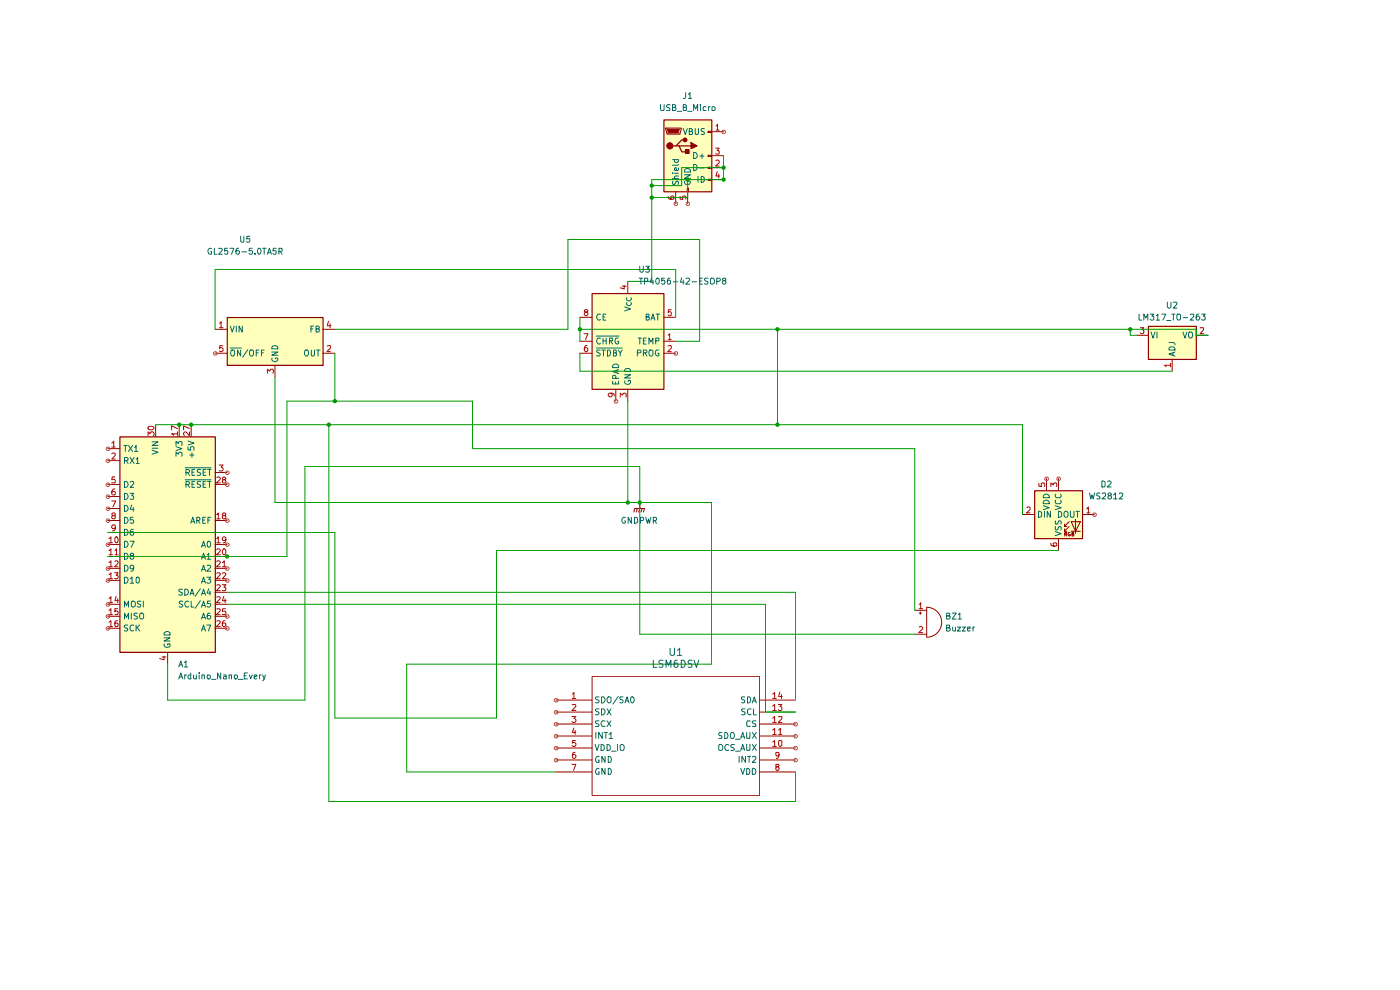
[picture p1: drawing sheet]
<svg xmlns="http://www.w3.org/2000/svg" width="297mm" height="210mm" viewBox="0 0 297 210" stroke-linecap="round" stroke-linejoin="round" font-family="sans-serif">
<g fill="#ffb">
<path d="M25.4 92.7h20.3v45.7h-20.3z"/>
<path d="M48.2 67.4h20.3v10.1h-20.3z"/>
<path d="M219.5 104.1h10.2v10.2h-10.2z"/>
<path d="M243.6 69.2h10.2v7h-10.2z"/>
<path d="M125.6 62.3h15.2v20.3h-15.2z"/>
<path d="M140.8 25.4h10.2v15.3h-10.2z"/>
</g>
<path d="M140.8 25.4h10.2v15.3h-10.2zM48.2 67.4h20.3v10.1h-20.3zM125.6 62.3h15.2v20.3h-15.2zM243.6 69.2h10.2v7h-10.2zM25.4 92.7h20.3v45.7h-20.3zM219.5 104.1h10.2v10.2h-10.2z" fill="none" stroke="#910000" stroke-width=".25"/>
<g fill="none" stroke="#910000" stroke-width=".21">
<path d="M141.2 27.2h3.3v.2l-.2 1h-2.8zM133.2 59.7v2.5M45.6 69.8h2.6M45.6 74.9h2.6M58.3 77.5v2.5M68.5 69.8h2.5M68.5 74.9h2.5M123 74.9h2.6M123 67.3h2.6M123 72.4h2.6M140.8 74.9h2.5M140.8 67.3h2.5"/>
<path d="M140.8 72.4h2.5M241 71.1h2.6M248.7 76.2v2.5M253.7 71.1h2.6M22.9 95.2h2.5M22.9 97.7h2.5M33 90.1v2.5M38 90.1v2.5M40.6 90.1v2.5M130.6 82.5v2.6M133.2 82.5v2.6M22.9 102.8h2.5"/>
<path d="M22.9 105.3h2.5M22.9 107.9h2.5M22.9 110.4h2.5M22.9 112.9h2.5M22.9 115.5h2.5M22.9 118h2.5M45.6 102.8h2.6M45.6 110.4h2.6M45.6 115.5h2.6M45.6 118h2.6M45.6 100.2h2.6M134.5 108.6l.2-.7h2l-.2 .7"/>
<path d="M135.2 107.9l-.2 .7M135.7 106.6h.1M135.7 106.6v1.3l-.2 .7M136.2 107.9l-.2 .7M216.9 109.1h2.6M222 101.5v2.6M224.5 101.5v2.6M224.5 114.2v2.6M225.8 111.7h.5M225.8 112.7h.5M225.9 113.3h.3l.1-.3-.4-.1v.8M226.1 113.3l.2 .4"/>
<path d="M226.8 110.7l-1 1v-.5M226.8 111.7l-1 1v-.5M227 112.9h-.3a.38 .38 0 0 0-.1 .5 .38 .38 0 0 0 .5 .2v-.2h-.2M227.2 110.7h2l-1 2zM227.2 112.7h2M227.4 113.3h.4v-.4h-.4v.8l.4-.2-.1-.2M228.2 110.2v3M229.6 109.1h2.6M22.9 120.6h2.5M22.9 123.1h2.5M22.9 128.2h2.5M22.9 130.7h2.5"/>
<path d="M22.9 133.3h2.5M35.6 138.3v2.6M45.6 120.6h2.6M45.6 123.1h2.6M45.6 128.2h2.6M45.6 130.7h2.6M45.6 133.3h2.6M45.6 125.6h2.6M117.9 148.5h7.7M117.9 151h7.7M117.9 153.6h7.7M117.9 156.1h7.7"/>
<path d="M117.9 158.7h7.7M125.6 143.5h35.6v25.3h-35.6zM161.1 148.5h7.6M161.1 151h7.6M161.1 153.6h7.6M161.1 156.1h7.6M161.1 158.7h7.6M117.9 161.2h7.7M117.9 163.7h7.7M161.1 161.2h7.6M161.1 163.7h7.6"/>
</g>
<g fill="none" stroke="#b90000" stroke-width=".21">
<path d="M46.6 68.6l.3-.4v1.3M46.6 69.5h.7M47.2 73.3h-.5l-.1 .6 .1-.2h.4l.2 .3v.3l-.2 .3h-.4l-.1-.2M56.7 79.2v-.9l.5 .4 .1-.3h.6v.8M69.4 73.4l.6-.1 .1 .5-.8 .8h.8M69.7 68.2l-.3 .9h.8M70 68.7v.8M123.9 70.8h.8l-.5 1.3M124.2 66.2l-.2-.2v-.2l.5-.1 .2 .3-.1 .1-.4 .1-.2 .3v.2l.2 .3h.3l.2-.3v-.2l-.2-.3M124.5 73.3l-.4 .1a.92 .92 0 0 0 .1 1.2h.3l.2-.3v-.3l-.2-.3h-.3l-.2 .3M132 60.7h.8M132.4 60.5v.8l-.8-.3"/>
<path d="M141.7 71.1l.4-.3v1.3M141.7 73.4l.6-.1 .1 .5-.8 .8h.8M141.7 72.1h.7M142.4 65.7h-.6l-.1 .6 .2-.2h.3l.2 .2v.5l-.2 .2h-.3l-.2-.2M241.9 69.5h.8l-.5 .4 .5 .3-.1 .5-.5 .1-.2-.2M248.3 77.5h-1.2l.3 .3M248.3 77v.8M254.6 69.6l.7-.1 .1 .3-.8 1h.8M23.7 94l.4-.4v1.2M23.7 96.3l.5-.2 .3 .3-.1 .3-.7 .7h.8M23.7 94.8h.8M31.4 92.5v-.9l.4 .4 .3-.4h.3l.3 .3-.2 .6"/>
<path d="M31.4 90.6a.82 .82 0 0 1 1.3 .2 .67 .67 0 0 1-.8 .4 .67 .67 0 0 1-.5-.6zM37.7 92h-1.3l.4 .4M37.7 90.9l-1.3-.6v.9M37.7 91.6v.8M40.2 91.6v.9l-.8-.9-.5 .3v.3l.2 .2M40.2 90.9l-1.3-.6v.9M46.5 98.6h.8l-.4 .5 .3 .1v.6h-.7M129.6 83.4l.3 .3v.2l-.3 .3h-.3l-.3-.3v-.2a.9 .9 0 0 1 1.3 0v.3M131.6 84.2v-.8l.5 .4 .1-.3h.6v.7M23.1 114.2l.4-.3v1.2M23.1 116.8l.4-.4v1.3M23.1 119.3l.4-.3v1.2"/>
<path d="M23.1 115.1h.8M23.1 117.7h.8M23.7 106.3h.9l-.6 1.2M24 109.4l-.3-.3 .3-.3 .4 .1v.4l-.7 .3v.2l.3 .3h.2l.3-.3-.1-.4h-.2M24.4 101.2h-.6l-.1 .6a.48 .48 0 0 1 .7 0 .48 .48 0 0 1 0 .6h-.7M24.4 103.7a.75 .75 0 0 0-.7 .5 .75 .75 0 0 0 .2 .8h.5l.1-.5-.3-.3h-.2l-.3 .3M24.4 116.8l.3-.4v1.3M24.4 119.1l.4-.1 .3 .3-.8 .9h.8M24.4 117.7h.7M24.5 111.9l-.1 .2h-.5l-.2-.2v-.3l.3-.3 .4 .1 .1 .2-.2 .9-.4 .1M24.6 113.9a.75 .75 0 0 1 .2 1.2l-.4-.2v-.8zM46 101.3l.1-.1h.4l.2 .4-.8 .8h.8"/>
<path d="M46 109.1l.3-.3v1.3M46 114.2l.3-.3v1.2M46 116.6l.1-.2h.4l.2 .4v.2l-.8 .7h.8M46 119.1l.1-.1h.4l.2 .3v.2l-.8 .7h.8M46 115.1h.7M46 110.1h.7M47.2 119.3l.4-.3v1.2M47.3 116.5a.6 .6 0 0 1 .7 .5 .6 .6 0 0 1-.5 .7l-.3-.5zM47.4 101.8l-.2-.4 .2-.2h.3l.2 .3-.2 .3-.5 .1v.3l.1 .2h.5l.1-.4-.2-.2M47.4 109.4l-.2-.3 .2-.3h.3l.2 .3-.7 .5v.2l.2 .3h.3l.2-.3v-.2l-.2-.2M47.9 114.5l-.1 .1h-.5l-.1-.1v-.4l.2-.2h.3a.92 .92 0 0 1 .1 1.2h-.5M217.8 107.7l.2-.2h.4l.1 .2v.4l-.7 .7h.7"/>
<path d="M220.4 102.5v.6l.6 .1-.1-.7a.48 .48 0 0 1 .7 0 .48 .48 0 0 1 0 .7M222.9 103.2v-.8l.5 .5v-.4h.7v.7M222.9 115.2l.1 .5 .3 .1h.8v-.6h-.7v.5l.3 .1M230.5 107.9l.4-.4v1.3M230.5 108.8h.7M23.1 121.8l.4-.3v1.3M23.1 126.9l.4-.3v1.2M23.1 129.5l.4-.4v1.3M23.1 132l.4-.3v1.2M23.1 120.2h.8M23.1 122.8h.8M23.1 127.8h.8"/>
<path d="M23.1 130.4h.8M23.1 132.9h.8M24.3 121.5h.8l-.5 .5h.4v.7h-.7M24.6 126.5l-.2 .9h.7M25 129.1h-.6v.6l.6-.1 .1 .5-.3 .3-.4-.1M25 131.7l-.6 .2v.9l.2 .1 .4-.1v-.6h-.5l-.1 .1M25 127v.8M34.4 139.4h.8M34.8 139.2v.8l-.9-.3M46 121.6l.5-.1 .2 .3-.8 1h.8M46 124.1l.5-.1 .2 .4-.8 .9h.8M46 126.7l.5-.1 .2 .3-.8 .9h.8"/>
<path d="M46 129.2l.5-.1 .2 .4-.8 .9h.8M46 131.7h.5l.2 .3-.8 .9h.8M47.2 121.6l.5-.1 .2 .3-.7 1h.7M47.2 124h.7l-.4 .5 .3 .1v.6h-.6M47.2 120.2h.7M47.5 126.5l-.3 .9h.8M47.8 131.7h-.5a.92 .92 0 0 0 .1 1.2h.3l.2-.2v-.4l-.1-.1h-.5l-.1 .1M47.8 127v.8M47.8 129.1h-.6v.6l.6-.1 .1 .3-.1 .4h-.6M121.3 152h.9l-.4 .4 .4 .3v.3l-.3 .2-.6-.1M121.4 147.2l.4-.3v1.3M121.4 149.5l.6-.1 .2 .4-.9 .9h.9"/>
<path d="M121.4 148.2h.8M121.8 154.4l-.4 1h.8M122 159.6l-.4 .1a.92 .92 0 0 0 .1 1.2h.2l.3-.3v-.3l-.3-.3h-.2l-.3 .3M122 154.9v.9M122.1 157.1h-.6l-.1 .5 .2-.1h.3l.3 .2v.4l-.3 .2h-.3l-.2-.1M163.9 147.2l.4-.3v1.3M163.9 149.8l.4-.4v1.3M163.9 152.3l.4-.3v1.2M163.9 154.9l.4-.4v1.3M163.9 157.4l.4-.3v1.2M163.9 148.2h.8M163.9 150.7h.8"/>
<path d="M163.9 153.2h.8M163.9 155.8h.8M163.9 158.3h.8M165.1 149.4h.8l-.5 .5 .5 .1v.5l-.3 .2h-.3l-.2-.2M165.2 152.1l.6-.1 .1 .5-.8 .7h.8M165.2 154.9l.3-.4v1.3M165.2 157.2l.2-.1h.3l.2 .1v.9l-.3 .2-.4-.2zM165.2 155.8h.7M165.4 146.8l-.2 .9h.7M165.8 147.3v.9M121.3 162.1h.9l-.5 1.3M164.8 162.6h-.2v-.4l.6-.1v.5l-.6 .1v.5l.2 .2 .4-.1 .1-.1v-.3l-.3-.3"/>
<path d="M165.3 160.1l-.3 .3h-.2l-.2-.2v-.5l.6-.1 .1 .7a.58 .58 0 0 1-.6 .6"/>
</g>
<g fill="none" stroke="#006665" stroke-width=".21">
<path d="M48.9 69.2l.4 1.2 .4-1.2M48.9 73.8h2.3M49.1 74.3h.5a.75 .75 0 0 1-.3 1.2 .84 .84 0 0 1-.2-1.2zM50.1 69.2v1.2M51.1 74.3v1.2l-.7-1.2v1.2M51.4 69.2v1.2l-.7-1.2v1.2M52.6 74.2l-1.1 1.6M53.1 74.3h.5l.2 .1v.9l-.3 .2h-.2a.84 .84 0 0 1-.2-1.2zM54.4 74.8h.4M54.9 74.3h-.5v1.2M55.5 74.8h.4M56 74.3h-.5v1.2"/>
<path d="M57.7 74.7h1.2l-1.2 .7h1.2M57.7 75.9a.58 .58 0 0 0 .6 .8 .58 .58 0 0 0 .5-.8h-.4v.2M57.8 73.4h1l.1 .6h-1.2zM64.8 74.3h.5a.75 .75 0 0 1-.4 1.2 .84 .84 0 0 1-.1-1.2zM66 69.8h.4M66 74.3v1.1l.2 .1h.3l.2-.2v-1M66.5 69.2h-.5v1.2M67.1 69.8h.4l.2-.5-.1-.1h-.5v1.2l.6-.1v-.5h-.2M67.1 74.3h.8M67.5 74.3v1.2M126.5 73.8h5.5M126.5 71.3h4.8"/>
<path d="M127.3 66.7l-.5-.1a.66 .66 0 0 0-.2 .8 .66 .66 0 0 0 .7 .4v-.1M127.3 71.8l-.5-.1a.66 .66 0 0 0-.2 .8 .66 .66 0 0 0 .7 .4v-.1M127.3 74.3h-.6l-.1 .1 .2 .4h.3l.2 .3-.2 .4-.5-.1M127.7 74.3h.7M127.9 67.2h.5M127.9 71.7v1.3M127.9 72.3h.7M128 74.3v1.2M128.5 66.6h-.6v1.3h.6M128.6 71.7v1.3M128.9 74.3a.65 .65 0 0 1 .6 .5 .65 .65 0 0 1-.4 .7h-.2zM129.3 72.3h.6v-.6h-.6v1.3"/>
<path d="M129.5 72.3l.5 .7M130 77.5a.66 .66 0 0 1 .8-.2 .66 .66 0 0 1 .4 .7h-1.2zM130.1 74.8h.5l.1-.1-.1-.4h-.5v1.2l.6-.1 .1-.3-.1-.3h-.1M130.9 78.5v.6M131.1 71.7a.65 .65 0 0 0-.6 .5 .65 .65 0 0 0 .4 .8l.3-.2v-.4h-.2M131.1 74.3l.5 .5 .4-.5M131.2 78.4l-1.2 .4 1.2 .4M131.6 74.8v.7M132.5 65.1l1.3 .4-1.3 .5M132.5 79.5h1.3l-1.3 .7h1.3M132.7 78.2h.9l.2 .6h-1.3zM133 64.2l-.1 .4 .4 .3 .6-.4v-.3"/>
<path d="M133 63.2l-.1 .4 .4 .2 .6-.3v-.3M135.2 74.8h.6l.2-.4-.2-.1h-.6v1.2M135.4 71.7h.7M135.7 71.7v1.3M136.5 74.8h.6l.1-.4-.1-.1h-.6v1.2M136.5 72.3h.4M136.8 74.8l.4 .7M137.1 67.2l.5-.1 .1-.4-.6-.1v1.3h.4l.3-.4-.1-.3h-.3M137.1 71.7h-.6v1.3h.6M137.7 73v-1.3l.4 .9 .4-.9v1.3M137.8 74.3h.5l.2 .1v.9l-.2 .2h-.3a.84 .84 0 0 1-.2-1.2zM138.1 67.9l.4-1.3 .4 1.3"/>
<path d="M138.3 67.5h.6M139.1 72.3h.6l.1-.5-.7-.1v1.3M139.2 66.6h.8M139.5 66.6v1.3M139.8 74.3h-.5a.66 .66 0 0 0-.3 .8 .66 .66 0 0 0 .8 .3v-.5h-.3M244.2 70.4l.4 1.3 .4-1.3M245.4 70.4v1.3M248 72.6h.8l.4 .2 .1 .4M248.2 73.6h.7l.4 .4v.3h-1.3v-.5zM248.8 74.8v.6M249.3 74.7l-1.3 .4 1.3 .4M251 70.4l.4 1.3 .4-1.3"/>
<path d="M252.3 70.4h.5a.93 .93 0 0 1-.2 1.3h-.2a.95 .95 0 0 1-.1-1.3zM26.2 94.5h.8M26.4 97.7l.7-.1 .1-.3-.3-.3h-.5v1.3M26.6 94.5v1.3M26.8 97.7l.4 .6M27.3 94.5l.8 1.3M27.6 97l.8 1.3M28.1 94.5l-.8 1.3M28.4 97l-.8 1.3M28.5 94.9l.4-.4v1.3M28.5 95.8h.8M28.9 97.5l.3-.5v1.3"/>
<path d="M28.9 98.3h.6M32.3 95.5l1.2 .4-1.2 .5M32.3 93.7h1.2l-1.2 .8h1.2M32.3 95.1h1.2M37.3 96.8v-.9l.5 .5 .1-.4h.6v.8M37.3 94.7l1.3 .5-1.3 .4M37.3 94.5v-.9l.5 .5 .3-.5 .4 .1v.8M39.3 99.2h5.5M39.9 94.8v.6l.6 .1v-.7h.6v.7M39.9 93.6l1.2 .4-1.2 .4M40.2 96.5h.9M40.7 96v1"/>
<path d="M41.3 99.6h-.6v1.2h.6M42.6 99.7h-.7v.5l.6 .1 .1 .3-.3 .2h-.5M43.7 99.6h-.6v1.2h.6M44 99.6h.8M44.4 99.6v1.2M130 80.9v.5h1.2v-.5M130.6 81v.4M130.6 80.3v-.6h-.6v.6h1.2M132.6 80.8a.59 .59 0 0 0 .6 .7 .59 .59 0 0 0 .5-.8h-.4v.2M26.4 102.1a.65 .65 0 0 1 .8 .6 .65 .65 0 0 1-.8 .7zM26.4 104.6a.65 .65 0 0 1 .8 .7 .65 .65 0 0 1-.8 .6zM26.4 107.2a.65 .65 0 0 1 .8 .6 .65 .65 0 0 1-.8 .7z"/>
<path d="M26.4 109.7a.65 .65 0 0 1 .8 .7 .65 .65 0 0 1-.8 .6zM26.4 112.3a.65 .65 0 0 1 .8 .6 .65 .65 0 0 1-.8 .6zM26.4 114.8a.65 .65 0 0 1 .8 .6 .65 .65 0 0 1-.8 .7zM26.4 117.3a.65 .65 0 0 1 .8 .7 .65 .65 0 0 1-.8 .6zM26.4 119.9a.65 .65 0 0 1 .8 .6 .65 .65 0 0 1-.8 .7zM27.6 102.3l.5-.2 .3 .3-.1 .3-.7 .7h.8M27.6 104.6h.8l-.5 .6 .5 .2-.1 .4h-.7M27.6 114.8h.8l-.5 1.3M27.9 117.9l-.3-.2 .1-.3h.6v.5h-.4l-.3 .2v.3l.3 .2 .4-.1 .1-.1v-.3l-.3-.2M27.9 107.1l-.3 .9h.8M28.3 109.7h-.6l-.1 .6h.7v.6h-.7M28.3 112.3a.57 .57 0 0 0-.7 .5l.1 .7h.4l.3-.2-.1-.5h-.5l-.2 .2"/>
<path d="M28.3 107.6v.9M39.3 101.8h5.5M39.5 100.2h.6l.1-.4-.2-.2h-.5v1.2M39.5 102.8l.6-.1 .1-.3-.2-.3h-.5v1.3M39.8 100.2l.4 .6M39.8 102.8l.4 .6M40.5 111l.4-1.3 .4 1.3M40.6 110.7h.5M40.7 100.2h.4M40.7 102.7h.4M41.3 102.1h-.6v1.3h.6M41.7 110.4l.6-.1v-.5l-.6-.1v1.3"/>
<path d="M42 110.4l.4 .6M42.6 102.2h-.7v.5l.6 .2 .1 .2-.3 .3-.5-.1M42.8 116.1l.4-1.3 .4 1.3M42.8 118.6l.4-1.3 .4 1.3M42.8 115.7h.6M42.8 118.3h.6M43 110.3h.4M43.1 100.2h.4M43.1 102.7h.4M43.6 109.7h-.6v1.3h.6M43.7 102.1h-.6v1.3h.6M43.9 117.7l.4-.4v1.3"/>
<path d="M43.9 120l.5-.1 .3 .3-.8 1h.8M43.9 118.6h.8M44 114.9a.56 .56 0 0 1 .7 .2 .56 .56 0 0 1-.1 .7l-.2 .3-.4-.1zM44 102.1h.8M44.1 110.3h.4M44.4 102.1v1.3M44.7 109.7h-.6v1.3M220.3 108.5h.3l.4 .3v.7l-.4 .2h-.3zM221.3 107.3l1.3 .4-1.3 .4M221.4 106.3a.67 .67 0 0 1 .8-.2 .67 .67 0 0 1 .4 .7h-1.3zM221.4 105.1a.67 .67 0 0 1 .8-.2 .67 .67 0 0 1 .4 .7h-1.3zM221.6 108.5v1.2"/>
<path d="M222.8 108.5v1.2l-.6-1.2v1.2M223.9 107.3l1.2 .4-1.2 .4M223.9 112.8l1.2 .4-1.2 .4M223.9 106.1v.1a.46 .46 0 0 0 .2 .6h.9l.1-.4-.1-.3M223.9 104.8v.1a.46 .46 0 0 0 .2 .7l.9-.1 .1-.3-.1-.4M223.9 111.7v.7h.5l.1-.6 .4-.1 .2 .2-.1 .5M223.9 110.5v.7h.5l.2-.7 .4 .1v.6M224.5 108.5h.3l.4 .3v.7l-.4 .2h-.3zM225.8 108.6l.3-.1 .4 .1 .1 .7-.4 .4-.4-.1zM227.1 108.5v1l.2 .2 .5-.1v-.1v-1M228.3 108.5h.7M228.6 108.5v1.2"/>
<path d="M26.4 122.4a.65 .65 0 0 1 .8 .7 .65 .65 0 0 1-.8 .6zM26.4 128.8v-1.3l.4 .9 .5-.9v1.3M26.4 131.3v-1.3l.4 1 .5-1v1.3M27.1 132.6h-.6l-.2 .2 .3 .4 .4 .1v.5h-.7M27.6 122.8l.4-.4v1.3M27.6 123.7h.8M27.9 127.7l.2-.2 .3 .1a.74 .74 0 0 1 .2 1l-.2 .2-.5-.2zM27.9 130v1.3M28.4 120.4l-.1 .2h-.5l-.2-.2 .1-.4 .4-.1 .3 .2-.2 1-.4 .1M28.4 132.7l-.5-.1-.3 .2 .1 .9 .3 .2 .4-.2M28.9 132.6v1.3M29 122.5l.3-.1 .2 .3v.7l-.2 .3-.4-.3z"/>
<path d="M29.1 130.1h-.7v.5l.7 .2-.1 .4h-.6M29.1 133.1l.5 .8M29.6 132.6l-.7 .7M29.7 130.2l.3-.2 .4 .2 .1 .7-.4 .4-.4-.2zM29.9 127.6h-.7a.57 .57 0 0 0 .6 .7l.1 .2-.3 .3-.5-.1M30.4 127.5v1.3M34.8 135.3h1.3l-1.3 .7h1.3M34.9 136.6a.66 .66 0 0 0 .4 .7 .66 .66 0 0 0 .8-.2v-.5h-.5v.2M34.9 134.2l.5-.3 .4 .1 .3 .2v.5h-1.3zM38.7 125.1h-.7v.4l.6 .1 .1 .4-.3 .2h-.5M38.8 127.6h-.7a.57 .57 0 0 0 .6 .7l.1 .2-.3 .3-.5-.1M39.2 125a.65 .65 0 0 1 .8 .6 .65 .65 0 0 1-.8 .6z"/>
<path d="M40 127.6a.59 .59 0 0 0-.8 .5 .59 .59 0 0 0 .8 .6v-.1M40.3 126.2l.4-1.2 .4 1.2M40.5 125.9h.6M40.6 127.5v1.3h.5M42.5 124.9l-1.1 1.6M42.5 127.4l-1.1 1.6M42.8 121.2l.4-1.3 .4 1.3M42.8 123.7l.4-1.3 .4 1.3M42.8 126.2l.4-1.2 .4 1.2M42.8 128.8l.4-1.3 .4 1.3M42.8 131.3l.4-1.3 .4 1.3M42.8 133.9l.4-1.3 .4 1.3"/>
<path d="M42.8 120.8h.6M42.8 123.4h.6M42.8 125.9h.6M42.8 128.4h.6M42.8 131h.6M42.8 133.4h.6M43.9 122.4h.8l-.4 .5 .4 .2v.3l-.3 .3h-.4l-.1-.2M43.9 132.6h.8l-.5 1.3M44.3 124.9l-.4 .9h.8M44.5 130l-.4 .1-.2 1 .3 .2h.2l.3-.2v-.4l-.2-.1h-.5l-.1 .1M44.5 125.4v.8M44.6 127.5h-.6l-.1 .6 .6-.1 .2 .2v.3l-.3 .3h-.3l-.2-.2"/>
<path d="M126.2 157.9l.5 1.3 .4-1.3M126.4 155.4v1.2M127.1 147.8h-.6l-.2 .2 .3 .4h.2l.3 .3-.3 .4-.5-.1M127.1 150.4h-.6l-.2 .1 .3 .5h.2l.3 .2-.3 .4h-.5M127.1 152.9h-.6l-.2 .2 .3 .4h.2l.3 .3-.2 .3h-.6M127.5 157.9h.3l.4 .3v.7l-.3 .3h-.4zM127.6 147.8h.5a.72 .72 0 0 1 .2 .8 .72 .72 0 0 1-.7 .5zM127.6 150.4h.5a.72 .72 0 0 1 .2 .8 .72 .72 0 0 1-.7 .4zM127.8 155.4v1.2l-.8-1.2v1.2M128.2 155.4h.7M128.4 153l-.6-.1-.3 .5 .3 .7 .6-.1M128.5 155.4v1.2"/>
<path d="M128.8 157.9h.2l.5 .3v.7l-.3 .3h-.4zM128.8 150.4l.8 1.2M128.8 152.9l.8 1.2M128.9 148l.1-.2h.5l.1 .2v.8l-.2 .3h-.3a.79 .79 0 0 1-.2-1.1zM129.2 155.8l.4-.4v1.2M129.2 156.6h.8M129.6 150.4l-.8 1.2M129.6 152.9l-.8 1.2M129.7 159.3h1M131 157.9v1.3M131.1 147.7l-1.1 1.7M131.8 157.9h.3a.77 .77 0 0 1 .1 1.3h-.5l-.1-.2v-.8z"/>
<path d="M132.2 147.8h-.6l-.1 .2 .1 .3 .6 .3v.3l-.2 .2-.5-.1M132.6 149.1l.4-1.3 .4 1.3M132.7 148.7h.6M133.9 147.9v-.1a.65 .65 0 0 1 .7 .6 .65 .65 0 0 1-.5 .7l-.2-.2-.1-.3zM152.7 157.9h.3a.77 .77 0 0 1 .1 1.3h-.4l-.2-.2v-.8zM153.2 155.4h-.5l-.2 .1v.4l.7 .4-.1 .3h-.6M153.8 155.4a.71 .71 0 0 1 .6 .4 .71 .71 0 0 1-.2 .8h-.4zM154.6 158.1a.57 .57 0 0 0-.8 0 .57 .57 0 0 0 0 .8l.2 .3 .6-.1M155.2 155.4h.2a.84 .84 0 0 1 .2 1.2h-.5a1.02 1.02 0 0 1 .1-1.2zM155.8 158l-.5-.1-.3 .3 .3 .4h.2l.3 .2-.2 .4h-.6M156 159.3h1M156 156.8h1"/>
<path d="M157.1 156.6l.5-1.2 .4 1.2M157.1 159.2l.5-1.3 .4 1.3M157.2 156.3h.6M157.2 158.8h.6M158 147.8l-.7 .1v.4l.6 .2 .1 .4-.3 .2-.4-.1M158.1 150.4h-.6l-.2 .1 .3 .5h.4v.6h-.7M158.4 155.4l.1 1.2h.5l.1-.1v-1.1M158.4 157.9l.1 1.3h.5l.1-.2v-1.1M158.6 147.8a.65 .65 0 0 1 .7 .6 .65 .65 0 0 1-.5 .7h-.2zM159.2 153l-.6-.1-.2 .3v.6l.2 .3 .6-.1M159.3 150.5l-.5-.1-.2 .2v.7l.4 .3 .3-.1M159.6 149.1l.4-1.3 .4 1.3"/>
<path d="M159.6 155.4l.8 1.2M159.6 157.9l.8 1.3M159.8 148.7h.6M159.9 150.4v1.2h.5M160.4 152.9h-.6l-.2 .2 .3 .4 .4 .1v.5h-.7M160.4 155.4l-.8 1.2M160.4 157.9l-.8 1.3M127.1 160.5a.66 .66 0 0 0-.8 .4 .66 .66 0 0 0 .3 .8h.5v-.5h-.2M127.1 163.1a.66 .66 0 0 0-.8 .3 .66 .66 0 0 0 .3 .9h.5v-.6h-.2M128.4 160.4v1.3l-.7-1.3v1.3M128.4 163v1.3l-.7-1.3v1.3M129 160.4a.71 .71 0 0 1 .7 .5 .71 .71 0 0 1-.2 .8h-.5z"/>
<path d="M129 163a.71 .71 0 0 1 .7 .5 .71 .71 0 0 1-.2 .8h-.5zM156.8 160.4v1.3M157.1 163l.5 1.3 .4-1.3M158.2 160.4v1.3l-.8-1.3v1.3M158.4 163a.71 .71 0 0 1 .7 .5 .71 .71 0 0 1-.3 .8h-.4zM158.6 160.4h.7M158.9 160.4v1.3M159.6 160.6l.5-.2 .3 .3-.1 .3-.7 .7h.8M159.6 163a.71 .71 0 0 1 .7 .4 .71 .71 0 0 1-.2 .9h-.5z"/>
</g>
<path d="M141.6 27.4h2.5l-.3 .8h-2z" fill="#910000"/>
<path d="M141.6 27.4h2.5l-.3 .8h-2z" fill="none" stroke="#910000" stroke-width=".21"/>
<circle cx="142.1" cy="30.9" r=".64" fill="#910000"/>
<g fill="none" stroke="#910000" stroke-width=".25">
<path d="M143.4 30.9h.7l.6 1.3h1.2M144.1 30.9h2.5M145.3 29.7h-.6l-1.3 1.2h-.6"/>
<circle cx="142.1" cy="30.9" r=".64"/>
</g>
<circle cx="145.3" cy="29.7" r=".38" fill="#910000"/>
<circle cx="145.3" cy="29.7" r=".38" fill="none" stroke="#910000" stroke-width=".25"/>
<path d="M145.8 39.9h.2v.7h-.2z" fill="none" stroke="#910000" stroke-width=".21"/>
<path d="M145.4 31.7h.7v.8h-.7z" fill="#910000"/>
<path d="M145.4 31.8h.8v.8h-.8z" fill="none" stroke="#910000" stroke-width=".25"/>
<path d="M146.6 30.3l1.3 .6-1.3 .6z" fill="#910000"/>
<path d="M146.6 30.3l1.3 .6-1.3 .6z" fill="none" stroke="#910000" stroke-width=".25"/>
<g fill="none" stroke="#910000" stroke-width=".21">
<path d="M150.2 27.9h.8v.2h-.8zM150.2 32.9h.8v.3h-.8zM150.2 35.5h.8v.2h-.8zM150.2 38h.8v.3h-.8zM151 27.9h2.5M151 33h2.5M151 35.6h2.5M151 38.1h2.5M143.3 40.6v2.6M145.9 40.6v2.6M194.1 129.5h2.5M194.1 134.5h2.5"/>
<path d="M195 130h.5M195.2 129.8v.5M196.6 128.8v6.3M196.6 128.8a3.2 3.2 0 0 1 3.2 3.2 3.2 3.2 0 0 1-3.2 3.2"/>
</g>
<path d="M151.8 31.4h.8l-.5 .5 .5 .1v.6h-.8M151.9 26.8l.3-.5v1.3M151.9 34.1l.2-.1h.4l.1 .5-.8 .7h.8M151.9 27.6h.7M152.1 36.4l-.2 .9h.8M152.5 36.9v.9M141.7 41.7l.1 .4 .3 .1h.8v-.5h-.6l-.1 .4 .3 .1M144.3 41.7v.5h.6l-.1-.5 .2-.1 .5 .1v.5M195 128.2h.2l.1-.4v1.3M195 133l.5-.1 .2 .4-.8 .9h.8M195 129.1h.7" fill="none" stroke="#b90000" stroke-width=".21"/>
<g fill="none" stroke="#006665" stroke-width=".21">
<path d="M142.7 36.7h.1M142.7 37.8h1.2M142.7 33.9h1.2M142.7 38.4v.7h.5l.2-.7h.4v.7M143.1 36.7h.8M143.2 33.9l-.1 .3 .2 .3 .5-.1v-.5M143.8 35.6v.6h-.6l-.1-.5 .3-.1 .1 .6M143.9 37.3h-.6l-.2 .2 .1 .3M143.9 34.9l-.1 .2h-1.1M144.9 27.3l.5 1.2 .4-1.2M145.2 37.1h1.3l-1.3 .7h1.3M145.3 38.4l-.1 .3 .2 .3h.9l.2-.3-.1-.3h-.5v.2"/>
<path d="M145.3 36a.67 .67 0 0 1 .8-.2 .67 .67 0 0 1 .4 .7h-1.3zM146.2 27.9h.5l.2-.4-.3-.2h-.4v1.2l.7-.1v-.4l-.3-.1M147.2 32.3a.65 .65 0 0 1 .7 .7 .65 .65 0 0 1-.7 .6zM147.2 34.9a.65 .65 0 0 1 .7 .6 .65 .65 0 0 1-.7 .7zM147.5 27.3l.1 1.1a.36 .36 0 0 0 .6-.1v-1M148.1 37.4v1.3M148.4 33.1h1M148.4 35.6h1M148.8 37.4a.64 .64 0 0 1 .6 .7 .64 .64 0 0 1-.6 .6zM148.9 32.7v.9M149.4 27.3h-.5l-.1 .1v.4l.6 .4-.2 .3-.4-.1"/>
</g>
<g fill="none" stroke="#090" stroke-width=".21">
<path d="M145.9 38.1v3.8h-7.6M153.5 33v5.1h-15.2v21.6h-5.1M153.5 35.6h-8.9v3.8h-6.3M71 74.9v10.2M71 69.8h49.5v-19h27.9v21.6h-5.1M123 67.3v5.1M123 74.9v3.8h125.7M123 69.8h130.7v1.3h2.6M143.3 67.3v-10.2h-97.7v12.7M164.9 69.8v20.3M239.8 69.8v1.3h1.2M33 90.1h183.9v19"/>
<path d="M58.3 80v26.6h92.7v34.3h-64.7v22.8h31.6M69.8 90.1v79.9h98.9v-6.3M133.2 85.1v21.5M22.9 112.9h48.1v39.4h34.3v-35.5h119.2M22.9 118h38v-32.9h39.3v10.1h93.9v34.3M48.2 128.2h114.2v22.8h6.3M48.2 125.6h120.5v22.9M194.1 134.5h-58.4v-35.5h-71v49.5h-29.1v-7.6"/>
</g>
<g fill="#090">
<circle cx="164.9" cy="90.1" r=".47"/>
<circle cx="164.9" cy="69.8" r=".47"/>
<circle cx="138.3" cy="39.4" r=".47"/>
<circle cx="138.3" cy="41.9" r=".47"/>
<circle cx="123" cy="69.8" r=".47"/>
<circle cx="145.9" cy="38.1" r=".47"/>
<circle cx="153.5" cy="35.6" r=".47"/>
<circle cx="153.5" cy="38.1" r=".47"/>
<circle cx="239.8" cy="69.8" r=".47"/>
<circle cx="38" cy="90.1" r=".47"/>
<circle cx="40.6" cy="90.1" r=".47"/>
<circle cx="48.2" cy="118" r=".47"/>
<circle cx="69.8" cy="90.1" r=".47"/>
<circle cx="71" cy="85.1" r=".47"/>
<circle cx="135.7" cy="106.6" r=".47"/>
<circle cx="133.2" cy="106.6" r=".47"/>
</g>
<g fill="none" stroke="#006665" stroke-width=".21">
<path d="M145.5 19.6v1l-.2 .3h-.4M140.1 22.2v1l.2 .3h.4l.2-.3v-1M142.2 22.3l-.6-.1-.2 .2 .2 .4 .6 .3-.2 .4h-.6M142.7 22.8h.6v-.5l-.6-.1v1.3h.6l.1-.5-.3-.2M143.7 23.6h.9M144.9 22.8h.6l.1-.4-.2-.2h-.5v1.3h.6l.1-.6-.2-.1M145.9 23.6h.9M146 20.1l.4-.5v1.3M146 20.9h.7M147.2 23.5v-1.3l.4 .9 .4-.9v1.3M148.6 22.2v.2M148.6 22.6v.9"/>
<path d="M149.8 22.7l-.4-.1-.2 .2v.6l.6 .1M150.3 22.6v.9M150.6 22.6l-.3 .3M151 22.8l.5-.2 .2 .3-.1 .6-.6-.1zM44.9 52.7a.58 .58 0 0 0-.8 .6 .58 .58 0 0 0 .8 .5v-.5h-.2M45.5 52.7v1.2h.6M46.4 52.7h.5l.3 .2-.8 1h.8M48.3 52.7h-.6v.6l.6-.1v.6l-.5 .1-.1-.1M48.8 52.7h.8l-.5 1.2M50.6 52.7h-.4a.92 .92 0 0 0 .1 1.2h.2l.3-.2v-.4l-.2-.1h-.4l-.2 .1M51.1 50.1v1l.2 .3 .4-.2v-1.1M51.3 53.4h1"/>
<path d="M53 50.1h-.6l-.1 .6 .6-.1 .1 .6-.2 .2h-.3l-.2-.2M53.5 52.7h-.6l-.1 .6 .6-.1 .2 .1v.4l-.3 .2h-.3l-.2-.1M54.1 53.8v.1M54.8 52.7a.61 .61 0 0 1 .6 .4 .61 .61 0 0 1-.2 .7 .6 .6 0 0 1-.7-.3 .6 .6 0 0 1 .3-.8zM55.7 52.7h.8M56 52.7v1.2M56.7 53.9l.4-1.2 .5 1.2M56.8 53.6h.6M58.6 52.7h-.6l-.1 .6 .6-.1 .1 .6-.2 .1h-.3l-.2-.1M59.2 53.3h.5l.2-.1v-.5h-.7v1.2M59.4 53.3l.5 .6M135.6 59h.7"/>
<path d="M135.7 56.5v1l.3 .2h.2l.3-.2v-1M136 59v1.3M136.7 59.7h.5l.2-.2-.1-.5h-.6v1.3M137 56.5h.8l-.5 .4 .5 .2-.1 .6h-.5l-.2-.1M138.3 58.9l-.4 1h.8M138.5 59.4v.9M139.3 59.1l.4-.1a.82 .82 0 0 1-.3 1.3 .81 .81 0 0 1-.1-1.2zM141 59h-.6v.6l.1-.2 .5 .1v.7l-.5 .1-.1-.2M142.2 59l-.5 .1-.1 .9 .2 .3 .4-.2v-.5l-.1-.2-.5 .1v.2M142.8 59.8h1M144.6 58.9l-.2 1h.7M144.9 59.4v.9"/>
<path d="M145.5 59.1l.6-.1 .2 .4-.8 .9h.8M146.8 59.8h.9M148.4 59.6h.4M149 59h-.6v1.3h.6M150.2 59h-.6l-.2 .3 .3 .3 .4 .1v.5h-.7M150.7 59.2l.2-.2h.4a.77 .77 0 0 1-.1 1.3l-.5-.2zM152.1 59.7h.5l.2-.3-.1-.3-.6-.1v1.3M153.5 59.5l-.3-.2 .1-.2 .5-.1 .2 .3-.1 .1-.4 .1-.3 .3v.2l.3 .3h.3l.2-.3v-.2l-.2-.3M241.6 66.6v1.3h.6M242.7 67.9v-1.3l.4 .9 .4-.9v1.3M244 66.6h.8l-.5 .5 .5 .1v.5l-.2 .2h-.4l-.2-.2M245.3 67l.3-.4v1.3"/>
<path d="M245.3 67.9h.7M246.5 66.6h.8l-.6 1.3M247.5 68h.9M247.6 64.1v1l.3 .3h.3l.2-.3v-1M248.6 66.6h.7M248.9 64.2l.6-.1 .2 .2-.8 1.1h.8M248.9 66.6v1.3M249.7 66.8l.2-.2h.4l.1 .2v.8l-.2 .3h-.3l-.2-.3zM251 67.4h1M252.6 66.7l.6-.1v.5l-.7 .8h.7M254.3 66.6l-.4 .1-.2 .9 .3 .3h.3l.2-.3v-.3l-.2-.2h-.5l-.1 .2M254.9 66.6h.8l-.4 .5 .4 .2v.3l-.3 .3h-.3l-.2-.2"/>
<path d="M132.7 109.8l-.2-.1a.6 .6 0 0 0-.6 .7 .6 .6 0 0 0 .8 .5v-.4h-.2M133.9 109.7v1.3l-.6-1.3v1.3M134.6 109.7a.64 .64 0 0 1 .7 .7 .64 .64 0 0 1-.7 .6zM135.9 110.4l.6-.1v-.5l-.6-.1v1.3M137 109.7l.3 1.3 .3-.9 .2 .9 .3-1.3M138.6 110.4l.7-.1v-.4l-.7-.2v1.3M138.9 110.4l.4 .6M231.1 104.6l.3 1.2 .2-.8 .3 .8 .3-1.2M233.3 104.6h-.4l-.2 .1v.4l.6 .3v.4h-.6M233.8 102a.52 .52 0 0 1 .6 .4v.6l-.1 .3h-.5zM233.8 104.7l.2-.1h.4l.1 .1v.5l-.7 .6h.7M234.9 102.2l.2-.2h.4l.2 .4-.8 .9h.8"/>
<path d="M235.3 105.2l-.3-.4 .3-.2h.2l.3 .3-.3 .3h-.4l-.1 .4 .2 .2h.4l.2-.2-.3-.4M236.2 105l.4-.4v1.2M236.2 105.8h.8M237.5 104.7l.2-.1h.4l.1 .6-.8 .6h.8M142.2 137.5v1.3a.54 .54 0 0 0 .9 0v-1.3M143.7 137.9l.5-.4v1.5M143.7 139h.9M200.8 133.2l.6-.1v-.5h-.6v1.3h.5l.3-.5-.3-.2M200.8 130.6h.6v-.5l-.6-.1v1.3h.5l.3-.4-.3-.3M202 130h.9l-.9 1.3h.9M202.1 133v.7l.2 .2 .4-.2M202.7 133v.9"/>
<path d="M203.1 133h.7l-.7 .9h.7M203.3 130.4l.3-.4v1.3M203.3 131.3h.7M204.1 133h.7l-.7 .9h.7M205.2 133.4l.6-.1v-.3h-.5l-.1 .2v.5l.2 .2 .4-.1M206.4 133v.9M206.8 133h-.3l-.1 .3M37.9 144l.5-1.3 .4 1.3M37.9 141.5l.5-1.3 .4 1.3M38 143.6h.6M38 141.1h.6M39.1 140.5l.4-.3v1.3"/>
<path d="M39.1 141.5h.7M39.2 143.2v.8M39.5 143.2h-.2l-.1 .1M40.5 143.2h-.5l-.1 .1v.5l.2 .2 .4-.1M40.5 142.7v1.3M41.1 143.2v.7l.4 .1 .2-.2M41.7 143.2v.8M42.2 142.7v.1M42.2 143.2v.8M42.8 143.3l.5-.1v.8M42.8 143.2v.8M44 143.2h.4l.2 .1v.5l-.2 .2-.5-.2z"/>
<path d="M44.9 144.1h.9M46.8 142.7v1.3l-.7-1.3v1.3M47.4 143.2h.5l.1 .8M48 143.4l-.6 .2v.3h.6M48.6 143.3l.5-.1v.8M48.6 143.2v.8M49.7 143.3l.5-.1 .2 .1v.5l-.3 .2-.4-.2zM50.5 144.1h1.1M51.8 143.3h.4M52.5 142.7h-.7v1.3h.7M52.9 143.2l.3 .8 .3-.8M53.9 143.6l.6-.2-.1-.2h-.5v.7h.5"/>
<path d="M55 143.2v.8M55.4 143.2l-.4 .1M55.7 143.2l.3 .8M56.3 143.2l-.3 .8-.3 .4M138.6 140v1.6h.8M140.6 140.1a.6 .6 0 0 0-.8 .2l.2 .4 .6 .3v.4a.64 .64 0 0 1-.8 .1M141.3 141.6v-1.6l.5 1.1 .5-1.1v1.6M143.7 140l-.5 .2a1.18 1.18 0 0 0 .1 1.4h.3l.2-.3v-.4l-.2-.3h-.3l-.3 .3M144.5 140a.77 .77 0 0 1 .9 .8 .77 .77 0 0 1-.9 .8zM146.8 140.1l-.6-.1-.2 .5a.63 .63 0 0 0 .7 .4v.6h-.7M147.2 140l.5 1.6 .6-1.6"/>
</g>
<g fill="none" stroke="#b54549" stroke-width=".21">
<circle cx="153.5" cy="28" r=".38"/>
<circle cx="143.4" cy="43.2" r=".38"/>
<circle cx="145.9" cy="43.2" r=".38"/>
<circle cx="45.7" cy="75" r=".38"/>
<circle cx="143.4" cy="75" r=".38"/>
<circle cx="22.9" cy="97.7" r=".38"/>
<circle cx="22.9" cy="95.2" r=".38"/>
<circle cx="130.7" cy="85.1" r=".38"/>
<circle cx="22.9" cy="115.5" r=".38"/>
<circle cx="22.9" cy="102.8" r=".38"/>
<circle cx="22.9" cy="107.9" r=".38"/>
<circle cx="22.9" cy="105.4" r=".38"/>
<circle cx="22.9" cy="110.4" r=".38"/>
<circle cx="48.2" cy="102.8" r=".38"/>
<circle cx="48.2" cy="100.3" r=".38"/>
<circle cx="48.2" cy="110.4" r=".38"/>
<circle cx="48.2" cy="115.5" r=".38"/>
<circle cx="222" cy="101.6" r=".38"/>
<circle cx="224.6" cy="101.6" r=".38"/>
<circle cx="232.2" cy="109.2" r=".38"/>
<circle cx="22.9" cy="123.1" r=".38"/>
<circle cx="22.9" cy="130.8" r=".38"/>
<circle cx="22.9" cy="120.6" r=".38"/>
<circle cx="22.9" cy="128.2" r=".38"/>
<circle cx="22.9" cy="133.3" r=".38"/>
<circle cx="48.2" cy="130.8" r=".38"/>
<circle cx="48.2" cy="120.6" r=".38"/>
<circle cx="48.2" cy="133.3" r=".38"/>
<circle cx="48.2" cy="123.1" r=".38"/>
<circle cx="118" cy="148.5" r=".38"/>
<circle cx="118" cy="153.6" r=".38"/>
<circle cx="118" cy="156.2" r=".38"/>
<circle cx="118" cy="151.1" r=".38"/>
<circle cx="118" cy="158.7" r=".38"/>
<circle cx="168.8" cy="153.6" r=".38"/>
<circle cx="168.8" cy="158.7" r=".38"/>
<circle cx="168.8" cy="156.2" r=".38"/>
<circle cx="118" cy="161.2" r=".38"/>
<circle cx="168.8" cy="161.2" r=".38"/>
</g>
</svg>
